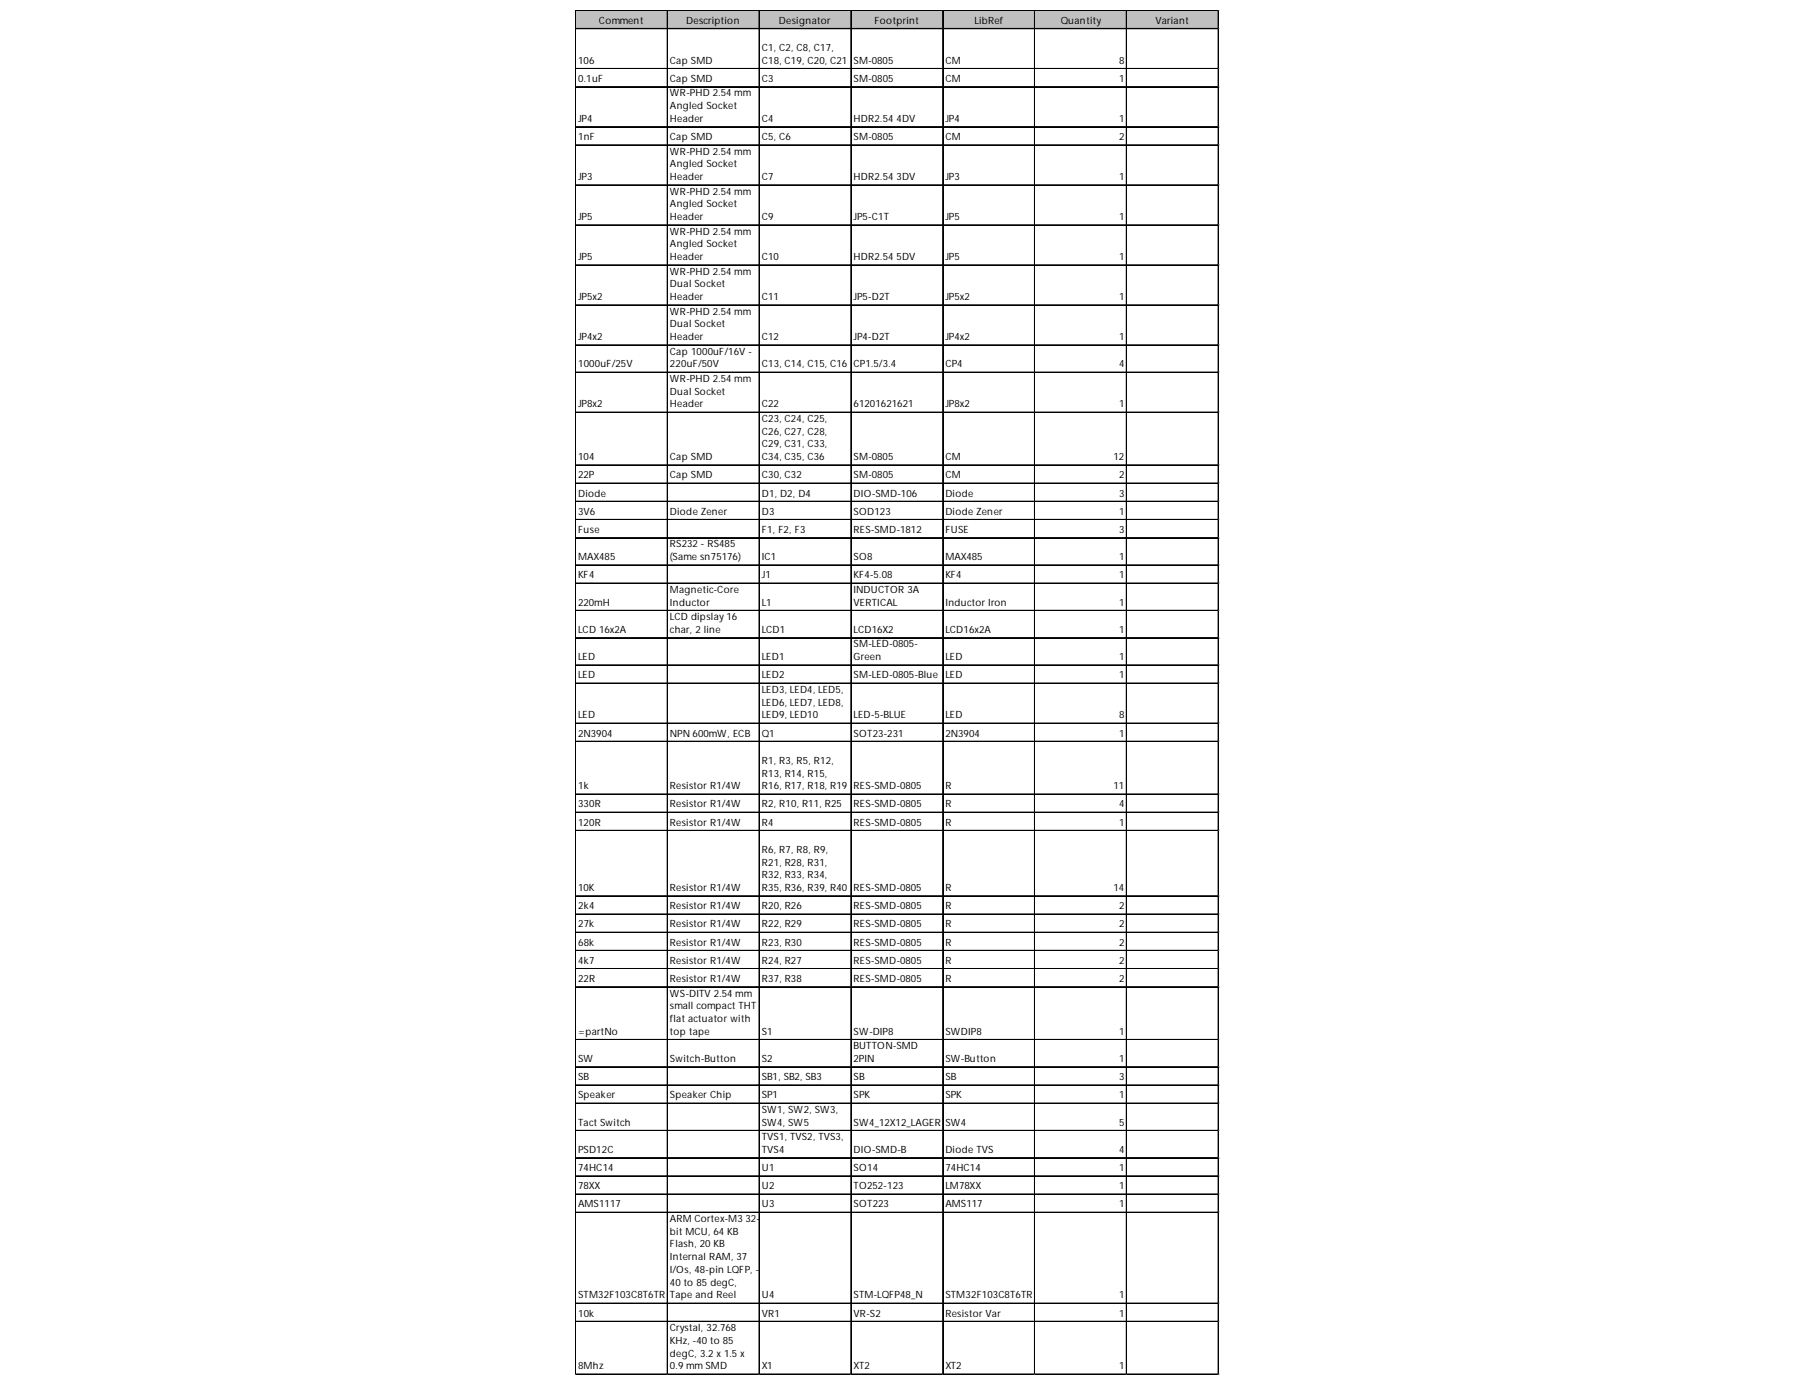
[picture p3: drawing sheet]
<svg xmlns="http://www.w3.org/2000/svg" width="279mm" height="216mm" viewBox="0 0 279 216" stroke-linecap="round" stroke-linejoin="round" font-family="sans-serif">
<defs><g id="words">
<g font-size="1.6">
<text x="93.1" y="3.7">Comment</text>
<text x="106.7" y="3.7">Description</text>
<text x="121.1" y="3.7">Designator</text>
<text x="136" y="3.7">Footprint</text>
<text x="151.5" y="3.7">LibRef</text>
<text x="164.9" y="3.7">Quantity</text>
<text x="179.6" y="3.7">Variant</text>
<text x="89.9" y="9.9">106</text>
<text x="104.2" y="9.9">Cap SMD</text>
<text x="118.4" y="7.9">C1, C2, C8, C17,</text>
<text x="118.4" y="9.9">C18, C19, C20, C21</text>
<text x="132.7" y="9.9">SM-0805</text>
<text x="147" y="9.9">CM</text>
<text x="174" y="9.9">8</text>
<text x="89.9" y="12.7">0.1uF</text>
<text x="104.2" y="12.7">Cap SMD</text>
<text x="104.2" y="15">WR-PHD 2.54 mm</text>
<text x="104.2" y="17">Angled Socket</text>
<text x="118.4" y="12.7">C3</text>
<text x="132.7" y="12.7">SM-0805</text>
<text x="147" y="12.7">CM</text>
<text x="174" y="12.7">1</text>
<text x="89.9" y="19">JP4</text>
<text x="89.9" y="21.8">1nF</text>
<text x="104.2" y="19">Header</text>
<text x="104.2" y="21.8">Cap SMD</text>
<text x="118.4" y="19">C4</text>
<text x="118.4" y="21.8">C5, C6</text>
<text x="132.7" y="19">HDR2.54 4DV</text>
<text x="132.7" y="21.8">SM-0805</text>
<text x="147" y="19">JP4</text>
<text x="147" y="21.8">CM</text>
<text x="174" y="19">1</text>
<text x="174" y="21.8">2</text>
<text x="89.9" y="28">JP3</text>
<text x="104.2" y="24.1">WR-PHD 2.54 mm</text>
<text x="104.2" y="26">Angled Socket</text>
<text x="104.2" y="28">Header</text>
<text x="118.4" y="28">C7</text>
<text x="132.7" y="28">HDR2.54 3DV</text>
<text x="147" y="28">JP3</text>
<text x="174" y="28">1</text>
<text x="89.9" y="34.2">JP5</text>
<text x="104.2" y="30.3">WR-PHD 2.54 mm</text>
<text x="104.2" y="32.3">Angled Socket</text>
<text x="104.2" y="34.2">Header</text>
<text x="118.4" y="34.2">C9</text>
<text x="132.7" y="34.2">JP5-C1T</text>
<text x="147" y="34.2">JP5</text>
<text x="174" y="34.2">1</text>
<text x="89.9" y="40.5">JP5</text>
<text x="104.2" y="36.5">WR-PHD 2.54 mm</text>
<text x="104.2" y="38.5">Angled Socket</text>
<text x="104.2" y="40.5">Header</text>
<text x="118.4" y="40.5">C10</text>
<text x="132.7" y="40.5">HDR2.54 5DV</text>
<text x="147" y="40.5">JP5</text>
<text x="174" y="40.5">1</text>
<text x="89.9" y="46.7">JP5x2</text>
<text x="104.2" y="42.7">WR-PHD 2.54 mm</text>
<text x="104.2" y="44.7">Dual Socket</text>
<text x="104.2" y="46.7">Header</text>
<text x="118.4" y="46.7">C11</text>
<text x="132.7" y="46.7">JP5-D2T</text>
<text x="147" y="46.7">JP5x2</text>
<text x="174" y="46.7">1</text>
<text x="89.9" y="52.9">JP4x2</text>
<text x="104.2" y="48.9">WR-PHD 2.54 mm</text>
<text x="104.2" y="50.9">Dual Socket</text>
<text x="104.2" y="52.9">Header</text>
<text x="118.4" y="52.9">C12</text>
<text x="132.7" y="52.9">JP4-D2T</text>
<text x="147" y="52.9">JP4x2</text>
<text x="174" y="52.9">1</text>
<text x="89.9" y="57.2">1000uF/25V</text>
<text x="104.2" y="55.2">Cap 1000uF/16V -</text>
<text x="104.2" y="57.2">220uF/50V</text>
<text x="104.2" y="59.4">WR-PHD 2.54 mm</text>
<text x="118.4" y="57.2">C13, C14, C15, C16</text>
<text x="132.7" y="57.2">CP1.5/3.4</text>
<text x="147" y="57.2">CP4</text>
<text x="174" y="57.2">4</text>
<text x="89.9" y="63.4">JP8x2</text>
<text x="104.2" y="61.4">Dual Socket</text>
<text x="104.2" y="63.4">Header</text>
<text x="118.4" y="63.4">C22</text>
<text x="118.4" y="65.6">C23, C24, C25,</text>
<text x="132.7" y="63.4">61201621621</text>
<text x="147" y="63.4">JP8x2</text>
<text x="174" y="63.4">1</text>
<text x="89.9" y="71.6">104</text>
<text x="104.2" y="71.6">Cap SMD</text>
<text x="118.4" y="67.6">C26, C27, C28,</text>
<text x="118.4" y="69.6">C29, C31, C33,</text>
<text x="118.4" y="71.6">C34, C35, C36</text>
<text x="132.7" y="71.6">SM-0805</text>
<text x="147" y="71.6">CM</text>
<text x="173.1" y="71.6">12</text>
<text x="89.9" y="74.4">22P</text>
<text x="89.9" y="77.2">Diode</text>
<text x="104.2" y="74.4">Cap SMD</text>
<text x="118.4" y="74.4">C30, C32</text>
<text x="118.4" y="77.2">D1, D2, D4</text>
<text x="132.7" y="74.4">SM-0805</text>
<text x="132.7" y="77.2">DIO-SMD-106</text>
<text x="147" y="74.4">CM</text>
<text x="147" y="77.2">Diode</text>
<text x="174" y="74.4">2</text>
<text x="174" y="77.2">3</text>
<text x="89.9" y="80.1">3V6</text>
<text x="89.9" y="82.9">Fuse</text>
<text x="104.2" y="80.1">Diode Zener</text>
<text x="118.4" y="80.1">D3</text>
<text x="118.4" y="82.9">F1, F2, F3</text>
<text x="132.7" y="80.1">SOD123</text>
<text x="132.7" y="82.9">RES-SMD-1812</text>
<text x="147" y="80.1">Diode Zener</text>
<text x="147" y="82.9">FUSE</text>
<text x="174" y="80.1">1</text>
<text x="174" y="82.9">3</text>
<text x="89.9" y="87.1">MAX485</text>
<text x="89.9" y="90">KF4</text>
<text x="104.2" y="85.2">RS232 - RS485</text>
<text x="104.2" y="87.1">(Same sn75176)</text>
<text x="118.4" y="87.1">IC1</text>
<text x="118.4" y="90">J1</text>
<text x="132.7" y="87.1">SO8</text>
<text x="132.7" y="90">KF4-5.08</text>
<text x="147" y="87.1">MAX485</text>
<text x="147" y="90">KF4</text>
<text x="174" y="87.1">1</text>
<text x="174" y="90">1</text>
<text x="89.9" y="94.2">220mH</text>
<text x="104.2" y="92.2">Magnetic-Core</text>
<text x="104.2" y="94.2">Inductor</text>
<text x="118.4" y="94.2">L1</text>
<text x="132.7" y="92.2">INDUCTOR 3A</text>
<text x="132.7" y="94.2">VERTICAL</text>
<text x="147" y="94.2">Inductor Iron</text>
<text x="174" y="94.2">1</text>
<text x="89.9" y="98.4">LCD 16x2A</text>
<text x="104.2" y="96.5">LCD dipslay16</text>
<text x="104.2" y="98.4">char, 2 line</text>
<text x="118.4" y="98.4">LCD1</text>
<text x="132.7" y="98.4">LCD16X2</text>
<text x="132.7" y="100.7">SM-LED-0805-</text>
<text x="147" y="98.4">LCD16x2A</text>
<text x="174" y="98.4">1</text>
<text x="89.9" y="102.7">LED</text>
<text x="89.9" y="105.5">LED</text>
<text x="118.4" y="102.7">LED1</text>
<text x="118.4" y="105.5">LED2</text>
<text x="118.4" y="107.8">LED3, LED4, LED5,</text>
<text x="132.7" y="102.7">Green</text>
<text x="132.7" y="105.5">SM-LED-0805-Blue</text>
<text x="147" y="102.7">LED</text>
<text x="147" y="105.5">LED</text>
<text x="174" y="102.7">1</text>
<text x="174" y="105.5">1</text>
<text x="89.9" y="111.7">LED</text>
<text x="118.4" y="109.8">LED6, LED7, LED8,</text>
<text x="118.4" y="111.7">LED9, LED10</text>
<text x="132.7" y="111.7">LED-5-BLUE</text>
<text x="147" y="111.7">LED</text>
<text x="174" y="111.7">8</text>
<text x="89.9" y="114.6">2N3904</text>
<text x="104.2" y="114.6">NPN 600mW, ECB</text>
<text x="118.4" y="114.6">Q1</text>
<text x="118.4" y="118.8">R1, R3, R5, R12,</text>
<text x="132.7" y="114.6">SOT23-231</text>
<text x="147" y="114.6">2N3904</text>
<text x="174" y="114.6">1</text>
<text x="89.9" y="122.8">1k</text>
<text x="89.9" y="125.6">330R</text>
<text x="104.2" y="122.8">Resistor R1/4W</text>
<text x="104.2" y="125.6">Resistor R1/4W</text>
<text x="118.4" y="120.8">R13, R14, R15,</text>
<text x="118.4" y="122.8">R16, R17, R18, R19</text>
<text x="118.4" y="125.6">R2, R10, R11, R25</text>
<text x="132.7" y="122.8">RES-SMD-0805</text>
<text x="132.7" y="125.6">RES-SMD-0805</text>
<text x="147" y="122.8">R</text>
<text x="147" y="125.6">R</text>
<text x="173.1" y="122.8">11</text>
<text x="174" y="125.6">4</text>
<text x="89.9" y="128.4">120R</text>
<text x="104.2" y="128.4">Resistor R1/4W</text>
<text x="118.4" y="128.4">R4</text>
<text x="132.7" y="128.4">RES-SMD-0805</text>
<text x="147" y="128.4">R</text>
<text x="174" y="128.4">1</text>
<text x="118.4" y="132.7">R6, R7, R8, R9,</text>
<text x="118.4" y="134.6">R21, R28, R31,</text>
<text x="118.4" y="136.6">R32, R33, R34,</text>
<text x="89.9" y="138.6">10K</text>
<text x="89.9" y="141.4">2k4</text>
<text x="104.2" y="138.6">Resistor R1/4W</text>
<text x="104.2" y="141.4">Resistor R1/4W</text>
<text x="118.4" y="138.6">R35, R36, R39, R40</text>
<text x="118.4" y="141.4">R20, R26</text>
<text x="132.7" y="138.6">RES-SMD-0805</text>
<text x="132.7" y="141.4">RES-SMD-0805</text>
<text x="147" y="138.6">R</text>
<text x="147" y="141.4">R</text>
<text x="173.1" y="138.6">14</text>
<text x="174" y="141.4">2</text>
<text x="89.9" y="144.3">27k</text>
<text x="89.9" y="147.1">68k</text>
<text x="89.9" y="149.9">4k7</text>
<text x="104.2" y="144.3">Resistor R1/4W</text>
<text x="104.2" y="147.1">Resistor R1/4W</text>
<text x="104.2" y="149.9">Resistor R1/4W</text>
<text x="118.4" y="144.3">R22, R29</text>
<text x="118.4" y="147.1">R23, R30</text>
<text x="118.4" y="149.9">R24, R27</text>
<text x="132.7" y="144.3">RES-SMD-0805</text>
<text x="132.7" y="147.1">RES-SMD-0805</text>
<text x="132.7" y="149.9">RES-SMD-0805</text>
<text x="147" y="144.3">R</text>
<text x="147" y="147.1">R</text>
<text x="147" y="149.9">R</text>
<text x="174" y="144.3">2</text>
<text x="174" y="147.1">2</text>
<text x="174" y="149.9">2</text>
<text x="89.9" y="152.7">22R</text>
<text x="104.2" y="152.7">Resistor R1/4W</text>
<text x="104.2" y="155">WS-DITV 2.54 mm</text>
<text x="118.4" y="152.7">R37, R38</text>
<text x="132.7" y="152.7">RES-SMD-0805</text>
<text x="147" y="152.7">R</text>
<text x="174" y="152.7">2</text>
<text x="89.9" y="161">=partNo</text>
<text x="104.2" y="157">small compactTHT</text>
<text x="104.2" y="159">flat actuator with</text>
<text x="104.2" y="161">top tape</text>
<text x="118.4" y="161">S1</text>
<text x="132.7" y="161">SW-DIP8</text>
<text x="147" y="161">SWDIP8</text>
<text x="174" y="161">1</text>
<text x="89.9" y="165.2">SW</text>
<text x="104.2" y="165.2">Switch-Button</text>
<text x="118.4" y="165.2">S2</text>
<text x="132.7" y="163.2">BUTTON-SMD</text>
<text x="132.7" y="165.2">2PIN</text>
<text x="147" y="165.2">SW-Button</text>
<text x="174" y="165.2">1</text>
<text x="89.9" y="168">SB</text>
<text x="89.9" y="170.8">Speaker</text>
<text x="104.2" y="170.8">Speaker Chip</text>
<text x="118.4" y="168">SB1, SB2, SB3</text>
<text x="118.4" y="170.8">SP1</text>
<text x="118.4" y="173.1">SW1, SW2, SW3,</text>
<text x="132.7" y="168">SB</text>
<text x="132.7" y="170.8">SPK</text>
<text x="147" y="168">SB</text>
<text x="147" y="170.8">SPK</text>
<text x="174" y="168">3</text>
<text x="174" y="170.8">1</text>
<text x="89.9" y="175.1">TactSwitch</text>
<text x="89.9" y="179.3">PSD12C</text>
<text x="118.4" y="175.1">SW4, SW5</text>
<text x="118.4" y="177.4">TVS1, TVS2, TVS3,</text>
<text x="118.4" y="179.3">TVS4</text>
<text x="132.7" y="175.1">SW4_12X12_LAGER</text>
<text x="132.7" y="179.3">DIO-SMD-B</text>
<text x="147" y="175.1">SW4</text>
<text x="147" y="179.3">Diode TVS</text>
<text x="174" y="175.1">5</text>
<text x="174" y="179.3">4</text>
<text x="89.9" y="182.2">74HC14</text>
<text x="89.9" y="185">78XX</text>
<text x="118.4" y="182.2">U1</text>
<text x="118.4" y="185">U2</text>
<text x="132.7" y="182.2">SO14</text>
<text x="132.7" y="185">TO252-123</text>
<text x="147" y="182.2">74HC14</text>
<text x="147" y="185">LM78XX</text>
<text x="174" y="182.2">1</text>
<text x="174" y="185">1</text>
<text x="89.9" y="187.8">AMS1117</text>
<text x="104.2" y="190.1">ARMCortex-M3 32-</text>
<text x="118.4" y="187.8">U3</text>
<text x="132.7" y="187.8">SOT223</text>
<text x="147" y="187.8">AMS117</text>
<text x="174" y="187.8">1</text>
<text x="104.2" y="192.1">bit MCU, 64 KB</text>
<text x="104.2" y="194">Flash, 20 KB</text>
<text x="104.2" y="196">Internal RAM, 37</text>
<text x="89.9" y="202">STM32F103C8T6TR</text>
<text x="104.2" y="198">I/Os, 48-pin LQFP, -</text>
<text x="104.2" y="200">40 to 85 degC,</text>
<text x="104.2" y="202">Tape and Reel</text>
<text x="118.4" y="202">U4</text>
<text x="132.7" y="202">STM-LQFP48_N</text>
<text x="147" y="202">STM32F103C8T6TR</text>
<text x="174" y="202">1</text>
<text x="89.9" y="204.8">10k</text>
<text x="104.2" y="207.1">Crystal, 32.768</text>
<text x="104.2" y="209">KHz, -40 to 85</text>
<text x="118.4" y="204.8">VR1</text>
<text x="132.7" y="204.8">VR-S2</text>
<text x="147" y="204.8">Resistor Var</text>
<text x="174" y="204.8">1</text>
<text x="89.9" y="213">8Mhz</text>
<text x="104.2" y="211">degC, 3.2 x 1.5 x</text>
<text x="104.2" y="213">0.9 mm SMD</text>
<text x="118.4" y="213">X1</text>
<text x="132.7" y="213">XT2</text>
<text x="147" y="213">XT2</text>
<text x="174" y="213">1</text>
</g>
</g></defs>
<path d="M89.5 1.7h100v2.9h-100z" fill="#c0c0c0"/>
<g fill="none" stroke="#000" stroke-width=".16">
<path d="M89.5 1.6v212.3M89.6 1.6h99.9M89.6 1.7h99.9M89.6 4.4h99.9M89.6 4.5h99.9M89.6 10.6h99.9M89.6 10.7h99.9M89.6 13.5h99.9M89.6 19.7h99.9M89.6 19.8h99.9M103.7 1.7v212.2M103.8 1.7v212.2"/>
<path d="M118 1.7v212.2M118.1 1.7v212.2M132.3 1.7v212.2M132.4 1.7v212.2M146.6 1.7v212.2M160.8 1.7v212.2M160.9 1.7v212.2M175.1 1.7v212.2M175.2 1.7v212.2M189.4 1.7v212.2M189.5 1.7v212.2M89.6 22.5h99.9"/>
<path d="M89.6 22.6h99.9M89.6 28.7h99.9M89.6 28.8h99.9M89.6 35h99.9M89.6 41.2h99.9M89.6 41.3h99.9M89.6 47.4h99.9M89.6 47.5h99.9M89.6 53.6h99.9M89.6 53.7h99.9M89.6 57.9h99.9M89.6 64.1h99.9"/>
<path d="M89.6 64.2h99.9M89.6 72.3h99.9M89.6 72.4h99.9M89.6 75.1h99.9M89.6 75.2h99.9M89.6 78h99.9M89.6 80.8h99.9M89.6 80.9h99.9M89.6 83.6h99.9M89.6 83.7h99.9M89.6 87.9h99.9M89.6 90.7h99.9"/>
<path d="M89.6 90.8h99.9M89.6 94.9h99.9M89.6 95h99.9M89.6 99.2h99.9M89.6 103.4h99.9M89.6 103.5h99.9M89.6 106.2h99.9M89.6 106.3h99.9M89.6 112.5h99.9M89.6 115.3h99.9M89.6 115.4h99.9M89.6 123.5h99.9"/>
<path d="M89.6 123.6h99.9M89.6 126.3h99.9M89.6 126.4h99.9M89.6 129.2h99.9M89.6 139.3h99.9M89.6 139.4h99.9M89.6 142.2h99.9M89.6 145h99.9M89.6 145.1h99.9M89.6 147.8h99.9M89.6 147.9h99.9M89.6 150.6h99.9"/>
<path d="M89.6 150.7h99.9M89.6 153.5h99.9M89.6 161.7h99.9M89.6 165.9h99.9M89.6 166h99.9M89.6 168.7h99.9M89.6 168.8h99.9M89.6 171.6h99.9M89.6 175.8h99.9M89.6 175.9h99.9M89.6 180.1h99.9M89.6 182.9h99.9"/>
<path d="M89.6 183h99.9M89.6 185.7h99.9M89.6 185.8h99.9M89.6 188.5h99.9M89.6 188.6h99.9M89.6 202.7h99.9M89.6 202.8h99.9M89.6 205.5h99.9M89.6 205.6h99.9M89.6 213.7h99.9M89.6 213.8h99.9"/>
</g>
<path d="M89.5 213.9h.1" fill="none" stroke="#d4d4d4" stroke-width=".16"/>
<path d="M89.5 213.9h.1z" fill="#d4d4d4"/>
<path d="M103.7 213.9h.1" fill="none" stroke="#d4d4d4" stroke-width=".16"/>
<path d="M103.7 213.9h.2z" fill="#d4d4d4"/>
<path d="M118 213.9h.1" fill="none" stroke="#d4d4d4" stroke-width=".16"/>
<path d="M118 213.9h.2z" fill="#d4d4d4"/>
<path d="M132.3 213.9h.1" fill="none" stroke="#d4d4d4" stroke-width=".16"/>
<path d="M132.3 213.9h.1z" fill="#d4d4d4"/>
<path d="M146.6 213.9h.1" fill="none" stroke="#d4d4d4" stroke-width=".16"/>
<path d="M146.6 213.9h.1z" fill="#d4d4d4"/>
<path d="M160.8 213.9h.1" fill="none" stroke="#d4d4d4" stroke-width=".16"/>
<path d="M160.8 213.9h.2z" fill="#d4d4d4"/>
<path d="M175.1 213.9h.1" fill="none" stroke="#d4d4d4" stroke-width=".16"/>
<path d="M175.1 213.9h.2z" fill="#d4d4d4"/>
<path d="M189.4 213.9h.1" fill="none" stroke="#d4d4d4" stroke-width=".16"/>
<path d="M189.4 213.9h.1z" fill="#d4d4d4"/>
<path d="M189.5 1.6h.1" fill="none" stroke="#d4d4d4" stroke-width=".16"/>
<path d="M189.5 1.6l.1 .1z" fill="#d4d4d4"/>
<path d="M189.5 4.4h.1" fill="none" stroke="#d4d4d4" stroke-width=".16"/>
<path d="M189.5 4.4l.1 .2z" fill="#d4d4d4"/>
<path d="M189.5 10.6h.1" fill="none" stroke="#d4d4d4" stroke-width=".16"/>
<path d="M189.5 10.6l.1 .2z" fill="#d4d4d4"/>
<path d="M189.5 13.5h.1" fill="none" stroke="#d4d4d4" stroke-width=".16"/>
<path d="M189.5 13.5l.1 .1z" fill="#d4d4d4"/>
<path d="M189.5 19.7h.1" fill="none" stroke="#d4d4d4" stroke-width=".16"/>
<path d="M189.5 19.7l.1 .1z" fill="#d4d4d4"/>
<path d="M189.5 22.5h.1" fill="none" stroke="#d4d4d4" stroke-width=".16"/>
<path d="M189.5 22.5l.1 .2z" fill="#d4d4d4"/>
<path d="M189.5 28.7h.1" fill="none" stroke="#d4d4d4" stroke-width=".16"/>
<path d="M189.5 28.7l.1 .2z" fill="#d4d4d4"/>
<path d="M189.5 35h.1" fill="none" stroke="#d4d4d4" stroke-width=".16"/>
<path d="M189.5 35l.1 .1z" fill="#d4d4d4"/>
<path d="M189.5 41.2h.1" fill="none" stroke="#d4d4d4" stroke-width=".16"/>
<path d="M189.5 41.2l.1 .1z" fill="#d4d4d4"/>
<path d="M189.5 47.4h.1" fill="none" stroke="#d4d4d4" stroke-width=".16"/>
<path d="M189.5 47.4l.1 .2z" fill="#d4d4d4"/>
<path d="M189.5 53.6h.1" fill="none" stroke="#d4d4d4" stroke-width=".16"/>
<path d="M189.5 53.6l.1 .2z" fill="#d4d4d4"/>
<path d="M189.5 57.9h.1" fill="none" stroke="#d4d4d4" stroke-width=".16"/>
<path d="M189.5 57.9l.1 .1z" fill="#d4d4d4"/>
<path d="M189.5 64.1h.1" fill="none" stroke="#d4d4d4" stroke-width=".16"/>
<path d="M189.5 64.1l.1 .1z" fill="#d4d4d4"/>
<path d="M189.5 72.3h.1" fill="none" stroke="#d4d4d4" stroke-width=".16"/>
<path d="M189.5 72.3l.1 .1z" fill="#d4d4d4"/>
<path d="M189.5 75.1h.1" fill="none" stroke="#d4d4d4" stroke-width=".16"/>
<path d="M189.5 75.1l.1 .2z" fill="#d4d4d4"/>
<path d="M189.5 78h.1" fill="none" stroke="#d4d4d4" stroke-width=".16"/>
<path d="M189.5 78l.1 .1z" fill="#d4d4d4"/>
<path d="M189.5 80.8h.1" fill="none" stroke="#d4d4d4" stroke-width=".16"/>
<path d="M189.5 80.8l.1 .1z" fill="#d4d4d4"/>
<path d="M189.5 83.6h.1" fill="none" stroke="#d4d4d4" stroke-width=".16"/>
<path d="M189.5 83.6l.1 .2z" fill="#d4d4d4"/>
<path d="M189.5 87.9h.1" fill="none" stroke="#d4d4d4" stroke-width=".16"/>
<path d="M189.5 87.9l.1 .1z" fill="#d4d4d4"/>
<path d="M189.5 90.7h.1" fill="none" stroke="#d4d4d4" stroke-width=".16"/>
<path d="M189.5 90.7l.1 .1z" fill="#d4d4d4"/>
<path d="M189.5 94.9h.1" fill="none" stroke="#d4d4d4" stroke-width=".16"/>
<path d="M189.5 94.9l.1 .2z" fill="#d4d4d4"/>
<path d="M189.5 99.2h.1" fill="none" stroke="#d4d4d4" stroke-width=".16"/>
<path d="M189.5 99.2l.1 .1z" fill="#d4d4d4"/>
<path d="M189.5 103.4h.1" fill="none" stroke="#d4d4d4" stroke-width=".16"/>
<path d="M189.5 103.4l.1 .2z" fill="#d4d4d4"/>
<path d="M189.5 106.2h.1" fill="none" stroke="#d4d4d4" stroke-width=".16"/>
<path d="M189.5 106.2l.1 .2z" fill="#d4d4d4"/>
<path d="M189.5 112.5h.1" fill="none" stroke="#d4d4d4" stroke-width=".16"/>
<path d="M189.5 112.5l.1 .1z" fill="#d4d4d4"/>
<path d="M189.5 115.3h.1" fill="none" stroke="#d4d4d4" stroke-width=".16"/>
<path d="M189.5 115.3l.1 .1z" fill="#d4d4d4"/>
<path d="M189.5 123.5h.1" fill="none" stroke="#d4d4d4" stroke-width=".16"/>
<path d="M189.5 123.5l.1 .1z" fill="#d4d4d4"/>
<path d="M189.5 126.3h.1" fill="none" stroke="#d4d4d4" stroke-width=".16"/>
<path d="M189.5 126.3l.1 .2z" fill="#d4d4d4"/>
<path d="M189.5 129.2h.1" fill="none" stroke="#d4d4d4" stroke-width=".16"/>
<path d="M189.5 129.2l.1 .1z" fill="#d4d4d4"/>
<path d="M189.5 139.3h.1" fill="none" stroke="#d4d4d4" stroke-width=".16"/>
<path d="M189.5 139.3l.1 .2z" fill="#d4d4d4"/>
<path d="M189.5 142.2h.1" fill="none" stroke="#d4d4d4" stroke-width=".16"/>
<path d="M189.5 142.2l.1 .1z" fill="#d4d4d4"/>
<path d="M189.5 145h.1" fill="none" stroke="#d4d4d4" stroke-width=".16"/>
<path d="M189.5 145l.1 .1z" fill="#d4d4d4"/>
<path d="M189.5 147.8h.1" fill="none" stroke="#d4d4d4" stroke-width=".16"/>
<path d="M189.5 147.8l.1 .2z" fill="#d4d4d4"/>
<path d="M189.5 150.6h.1" fill="none" stroke="#d4d4d4" stroke-width=".16"/>
<path d="M189.5 150.6l.1 .2z" fill="#d4d4d4"/>
<path d="M189.5 153.5h.1" fill="none" stroke="#d4d4d4" stroke-width=".16"/>
<path d="M189.5 153.5l.1 .1z" fill="#d4d4d4"/>
<path d="M189.5 161.7h.1" fill="none" stroke="#d4d4d4" stroke-width=".16"/>
<path d="M189.5 161.7l.1 .1z" fill="#d4d4d4"/>
<path d="M189.5 165.9h.1" fill="none" stroke="#d4d4d4" stroke-width=".16"/>
<path d="M189.5 165.9l.1 .2z" fill="#d4d4d4"/>
<path d="M189.5 168.7h.1" fill="none" stroke="#d4d4d4" stroke-width=".16"/>
<path d="M189.5 168.7l.1 .2z" fill="#d4d4d4"/>
<path d="M189.5 171.6h.1" fill="none" stroke="#d4d4d4" stroke-width=".16"/>
<path d="M189.5 171.6l.1 .1z" fill="#d4d4d4"/>
<path d="M189.5 175.8h.1" fill="none" stroke="#d4d4d4" stroke-width=".16"/>
<path d="M189.5 175.8l.1 .2z" fill="#d4d4d4"/>
<path d="M189.5 180.1h.1" fill="none" stroke="#d4d4d4" stroke-width=".16"/>
<path d="M189.5 180.1l.1 .1z" fill="#d4d4d4"/>
<path d="M189.5 182.9h.1" fill="none" stroke="#d4d4d4" stroke-width=".16"/>
<path d="M189.5 182.9l.1 .1z" fill="#d4d4d4"/>
<path d="M189.5 185.7h.1" fill="none" stroke="#d4d4d4" stroke-width=".16"/>
<path d="M189.5 185.7l.1 .2z" fill="#d4d4d4"/>
<path d="M189.5 188.5h.1" fill="none" stroke="#d4d4d4" stroke-width=".16"/>
<path d="M189.5 188.5l.1 .2z" fill="#d4d4d4"/>
<path d="M189.5 202.7h.1" fill="none" stroke="#d4d4d4" stroke-width=".16"/>
<path d="M189.5 202.7l.1 .1z" fill="#d4d4d4"/>
<path d="M189.5 205.5h.1" fill="none" stroke="#d4d4d4" stroke-width=".16"/>
<path d="M189.5 205.5l.1 .2z" fill="#d4d4d4"/>
<path d="M189.5 213.7h.1" fill="none" stroke="#d4d4d4" stroke-width=".16"/>
<path d="M189.5 213.7l.1 .2z" fill="#d4d4d4"/>
<use href="#words"/>
</svg>
